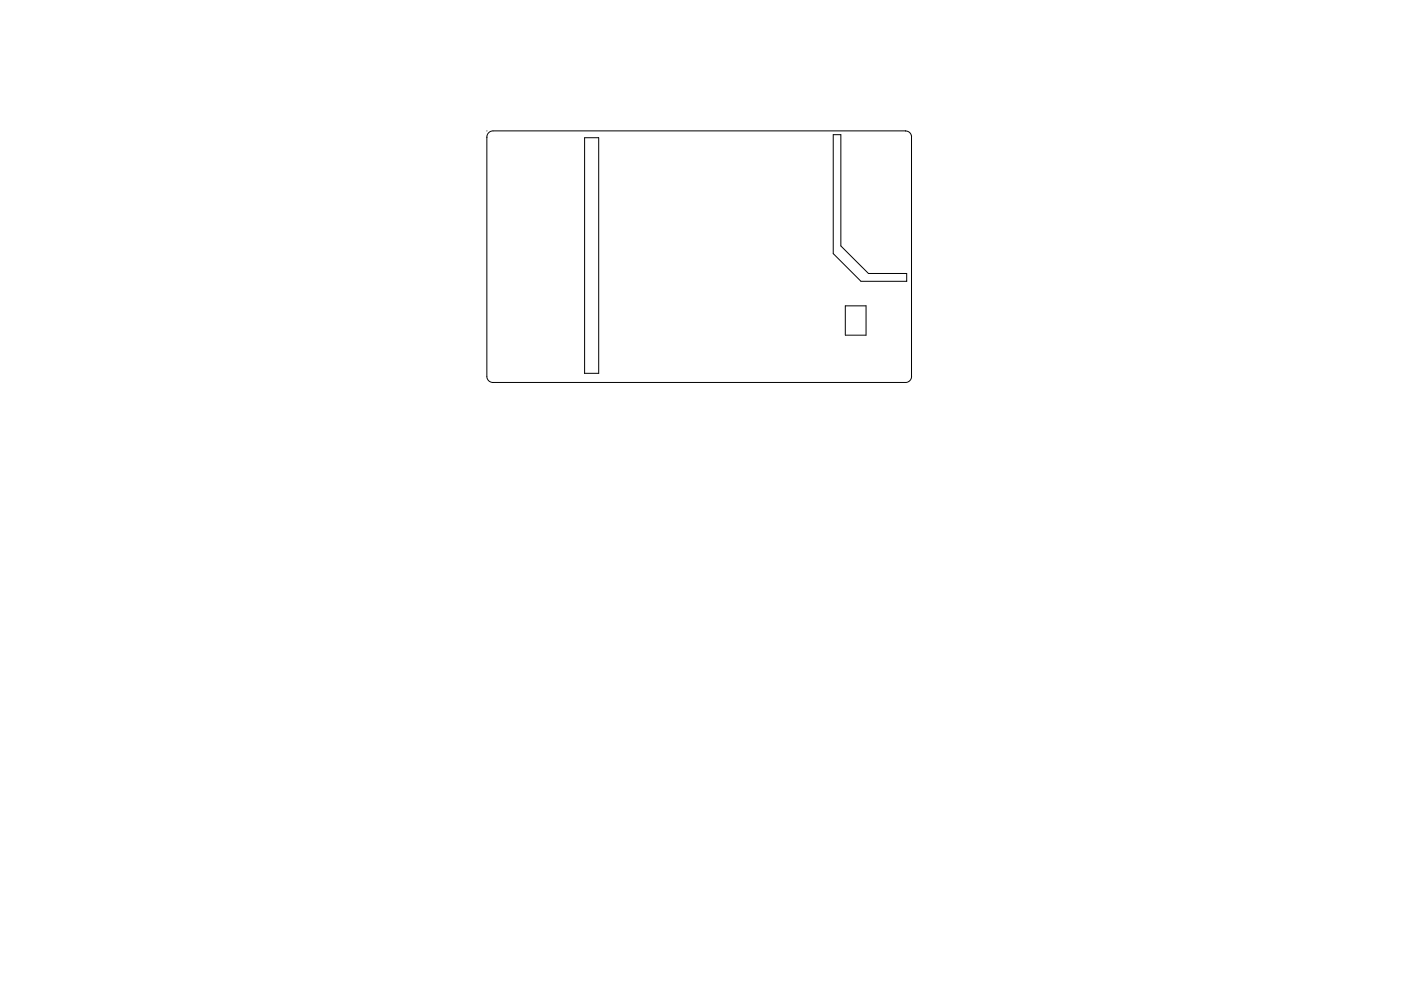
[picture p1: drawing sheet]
<svg xmlns="http://www.w3.org/2000/svg" width="297mm" height="210mm" viewBox="0 0 297 210" stroke-linecap="round" stroke-linejoin="round" font-family="sans-serif">
<g fill="none" stroke="#000" stroke-width=".21">
<path d="M103.2 29.1v50.8a1.27 1.27 0 0 0 1.3 1.2M103.2 29.1h.1M103.2 27.8h.1M123.9 29.2h3v50h-3zM176.7 28.6h1.6v23.6l5.8 5.8h8.1v1.7h-9.7l-5.8-5.9zM192 27.8a1.28 1.28 0 0 1 1.3 1.3v50.8M192 27.8h-87.5a1.32 1.32 0 0 0-1.3 1.3M192 27.8h.1M192.2 59.6h.1M179.2 71.1v-6.2h4.4v6.2h-4.4M193.3 79.9h.1M193.3 79.9a1.29 1.29 0 0 1-1.3 1.2h-87.5"/>
<path d="M104.5 81.1h.1"/>
</g>
</svg>
